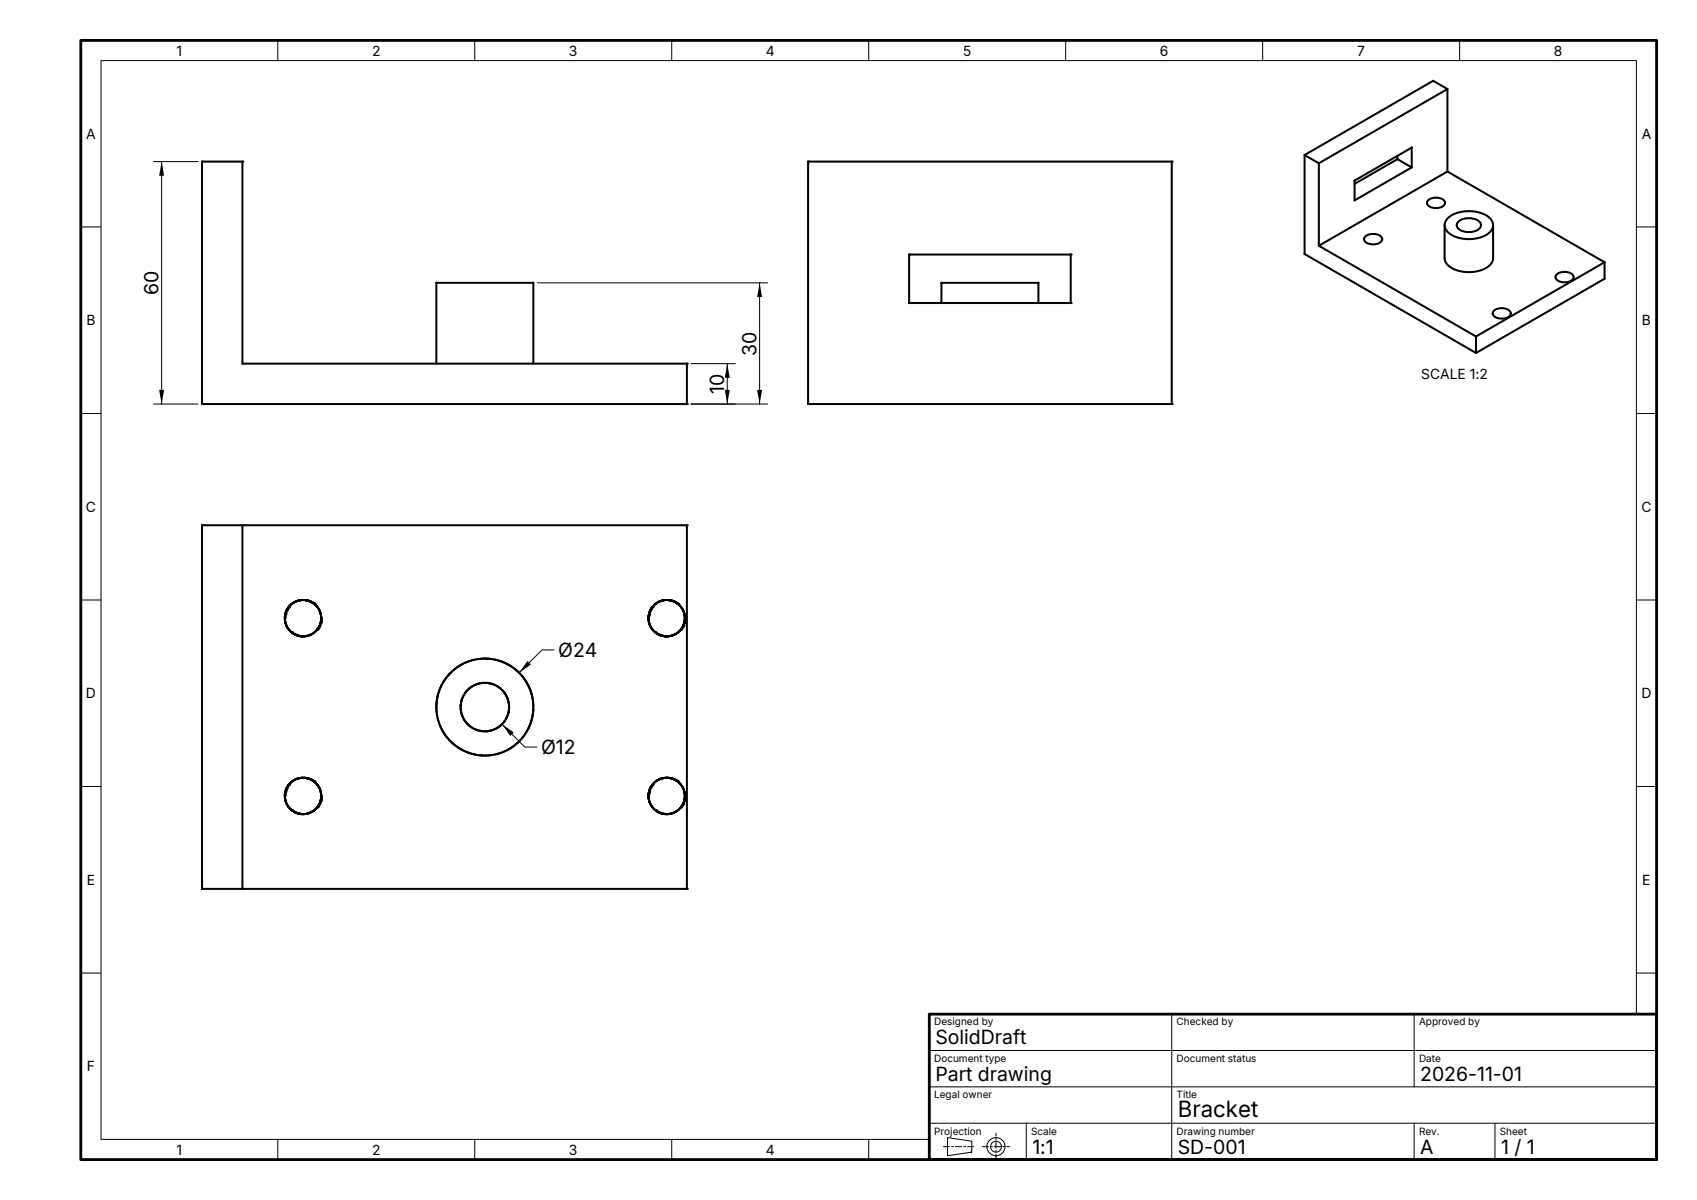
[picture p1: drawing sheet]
<svg xmlns="http://www.w3.org/2000/svg" width="420mm" height="297mm" viewBox="0 0 420 297" stroke-linecap="round" stroke-linejoin="round" font-family="sans-serif">
<defs><g id="words">
<text font-size="5.5" x="291.5" y="276.5">Bracket</text>
<g font-size="4.8">
<text x="39.2" y="73" transform="rotate(-90 39.2 73)">60</text>
<text x="187.2" y="88" transform="rotate(-90 187.2 88)">30</text>
<text x="179.2" y="97.5" transform="rotate(-90 179.2 97.5)">10</text>
<text x="138.1" y="162.6">Ø24</text>
<text x="133.9" y="186.6">Ø12</text>
<text x="231.5" y="258.5">SolidDraft</text>
<text x="231.5" y="267.5">Part drawing</text>
<text x="351.5" y="267.5">2026-11-01</text>
<text x="255.5" y="285.5">1:1</text>
<text x="291.5" y="285.5">SD-001</text>
<text x="351.5" y="285.5">A</text>
<text x="371.5" y="285.5">1 / 1</text>
</g>
<g font-size="3.4">
<text x="43.7" y="13.8">1</text>
<text x="92.1" y="13.8">2</text>
<text x="140.8" y="13.8">3</text>
<text x="189.5" y="13.8">4</text>
<text x="238.4" y="13.8">5</text>
<text x="287.1" y="13.8">6</text>
<text x="335.9" y="13.8">7</text>
<text x="384.6" y="13.8">8</text>
<text x="21.3" y="34.3">A</text>
<text x="406.3" y="34.3">A</text>
<text x="21.4" y="80.5">B</text>
<text x="406.4" y="80.5">B</text>
<text x="351.7" y="93.9">SCALE 1:2</text>
<text x="21.2" y="126.7">C</text>
<text x="406.2" y="126.7">C</text>
<text x="21.3" y="172.8">D</text>
<text x="406.3" y="172.8">D</text>
<text x="21.5" y="219">E</text>
<text x="406.5" y="219">E</text>
<text x="21.5" y="265.2">F</text>
<text x="43.7" y="285.8">1</text>
<text x="92.1" y="285.8">2</text>
<text x="140.8" y="285.8">3</text>
<text x="189.5" y="285.8">4</text>
</g>
<g font-size="2.5">
<text x="231.2" y="253.8">Designed by</text>
<text x="291.2" y="253.8">Checked by</text>
<text x="351.2" y="253.8">Approved by</text>
<text x="231.2" y="262.8">Document type</text>
<text x="291.2" y="262.8">Document status</text>
<text x="351.2" y="262.8">Date</text>
<text x="231.2" y="271.8">Legal owner</text>
<text x="291.2" y="271.8">Title</text>
<text x="231.2" y="280.8">Projection</text>
<text x="255.2" y="280.8">Scale</text>
<text x="291.2" y="280.8">Drawing number</text>
<text x="351.2" y="280.8">Rev.</text>
<text x="371.2" y="280.8">Sheet</text>
</g>
</g></defs>
<path d="M20 10h390v277h-390zM230 251h180v36h-180z" fill="none" stroke="#000" stroke-width=".7"/>
<g fill="none" stroke="#000" stroke-width=".25">
<path d="M68.8 10v5M117.5 10v5M166.3 10v5M215 10v5M263.8 10v5M312.5 10v5M361.3 10v5M38 40h11M40 40v60M20 56.2h5M405 56.2h5M133 70h57"/>
<path d="M188 70v30M38 100h11M171 100h19M171 90h11M180 90v10M20 102.3h5M405 102.3h5M20 148.5h5M405 148.5h5M124.2 179.2l5.7 5.7h3M137.1 160.9h-3l-5.6 5.6M20 194.7h5"/>
<path d="M405 194.7h5M20 240.8h5M290 251v36M350 251v18M405 251v-236h-380v267h205M405 240.8h5M230 278h180M230 269h180M230 260h180M254 278v9M350 278v9M370 278v9"/>
<path d="M68.8 282v5M117.5 282v5M166.3 282v5M215 282v5M234.5 281.6l6 .9v2.7l-6 .9z"/>
<circle cx="246.5" cy="283.8" r="1.35"/>
<circle cx="246.5" cy="283.8" r="2.25"/>
</g>
<path d="M233.5 283.8h8M243.1 283.8h6.8M246.5 287.2v-6.8" fill="none" stroke="#000" stroke-width=".25" stroke-dasharray="1.5 .5 .5 .5"/>
<g fill="#000">
<path d="M40 40l.6 3.5h-1.2zM188 70l.6 3.5h-1.2zM39.4 96.5h1.2l-.6 3.5zM179.4 96.5h1.2l-.6 3.5zM180 90l.6 3.5h-1.2zM187.4 96.5h1.2l-.6 3.5zM124.2 179.2l3 2.1-.9 .9zM130.5 163.6l.9 .9-2.9 2z"/>
<circle cx="50" cy="40" r=".25"/>
<circle cx="60" cy="40" r=".25"/>
<circle cx="200" cy="40" r=".25"/>
<circle cx="290" cy="40" r=".25"/>
<circle cx="225" cy="63" r=".25"/>
<circle cx="225" cy="75" r=".25"/>
<circle cx="265" cy="75" r=".25"/>
<circle cx="265" cy="63" r=".25"/>
<circle cx="50" cy="100" r=".25"/>
<circle cx="60" cy="90" r=".25"/>
<circle cx="170" cy="90" r=".25"/>
<circle cx="170" cy="100" r=".25"/>
<circle cx="200" cy="100" r=".25"/>
<circle cx="290" cy="100" r=".25"/>
<circle cx="50" cy="130" r=".25"/>
<circle cx="60" cy="130" r=".25"/>
<circle cx="170" cy="130" r=".25"/>
<circle cx="70.5" cy="152.9" r=".25"/>
<circle cx="70.5" cy="152.4" r=".25"/>
<circle cx="70.6" cy="152.2" r=".25"/>
<circle cx="70.6" cy="152" r=".25"/>
<circle cx="70.7" cy="151.8" r=".25"/>
<circle cx="70.7" cy="151.7" r=".25"/>
<circle cx="70.9" cy="151.2" r=".25"/>
<circle cx="71" cy="151" r=".25"/>
<circle cx="71" cy="150.9" r=".25"/>
<circle cx="71.2" cy="150.6" r=".25"/>
<circle cx="71.3" cy="150.4" r=".25"/>
<circle cx="71.4" cy="150.3" r=".25"/>
<circle cx="71.5" cy="150.2" r=".25"/>
<circle cx="72.2" cy="156.5" r=".25"/>
<circle cx="72.3" cy="156.6" r=".25"/>
<circle cx="72.4" cy="156.7" r=".25"/>
<circle cx="72.9" cy="157" r=".25"/>
<circle cx="73" cy="157" r=".25"/>
<circle cx="73.2" cy="157.1" r=".25"/>
<circle cx="73.7" cy="157.3" r=".25"/>
<circle cx="73.8" cy="157.3" r=".25"/>
<circle cx="74" cy="157.4" r=".25"/>
<circle cx="74.2" cy="157.4" r=".25"/>
<circle cx="74.4" cy="157.5" r=".25"/>
<circle cx="75.6" cy="148.5" r=".25"/>
<circle cx="75.8" cy="148.6" r=".25"/>
<circle cx="76" cy="148.6" r=".25"/>
<circle cx="76.2" cy="148.7" r=".25"/>
<circle cx="76.3" cy="148.7" r=".25"/>
<circle cx="76.8" cy="148.9" r=".25"/>
<circle cx="77" cy="149" r=".25"/>
<circle cx="77.1" cy="149" r=".25"/>
<circle cx="77.6" cy="149.3" r=".25"/>
<circle cx="77.7" cy="149.4" r=".25"/>
<circle cx="77.8" cy="149.5" r=".25"/>
<circle cx="78.5" cy="155.8" r=".25"/>
<circle cx="78.6" cy="155.7" r=".25"/>
<circle cx="78.7" cy="155.6" r=".25"/>
<circle cx="78.8" cy="155.4" r=".25"/>
<circle cx="79" cy="155.1" r=".25"/>
<circle cx="79" cy="155" r=".25"/>
<circle cx="79.1" cy="154.8" r=".25"/>
<circle cx="79.3" cy="154.3" r=".25"/>
<circle cx="79.3" cy="154.2" r=".25"/>
<circle cx="79.4" cy="154" r=".25"/>
<circle cx="79.4" cy="153.8" r=".25"/>
<circle cx="79.5" cy="153.6" r=".25"/>
<circle cx="79.5" cy="153.1" r=".25"/>
<circle cx="160.5" cy="152.4" r=".25"/>
<circle cx="160.6" cy="152.2" r=".25"/>
<circle cx="160.6" cy="152" r=".25"/>
<circle cx="160.7" cy="151.8" r=".25"/>
<circle cx="160.7" cy="151.7" r=".25"/>
<circle cx="160.9" cy="151.2" r=".25"/>
<circle cx="161" cy="151" r=".25"/>
<circle cx="161" cy="150.9" r=".25"/>
<circle cx="161.3" cy="150.4" r=".25"/>
<circle cx="161.4" cy="150.3" r=".25"/>
<circle cx="161.5" cy="150.2" r=".25"/>
<circle cx="162.2" cy="156.5" r=".25"/>
<circle cx="162.3" cy="156.6" r=".25"/>
<circle cx="162.4" cy="156.7" r=".25"/>
<circle cx="162.6" cy="156.8" r=".25"/>
<circle cx="162.9" cy="157" r=".25"/>
<circle cx="163" cy="157" r=".25"/>
<circle cx="163.2" cy="157.1" r=".25"/>
<circle cx="163.4" cy="157.2" r=".25"/>
<circle cx="163.7" cy="157.3" r=".25"/>
<circle cx="163.8" cy="157.3" r=".25"/>
<circle cx="164" cy="157.4" r=".25"/>
<circle cx="164.2" cy="157.4" r=".25"/>
<circle cx="164.4" cy="157.5" r=".25"/>
<circle cx="165.6" cy="148.5" r=".25"/>
<circle cx="165.8" cy="148.6" r=".25"/>
<circle cx="166" cy="148.6" r=".25"/>
<circle cx="166.2" cy="148.7" r=".25"/>
<circle cx="166.3" cy="148.7" r=".25"/>
<circle cx="166.8" cy="148.9" r=".25"/>
<circle cx="167" cy="149" r=".25"/>
<circle cx="167.1" cy="149" r=".25"/>
<circle cx="167.6" cy="149.3" r=".25"/>
<circle cx="167.7" cy="149.4" r=".25"/>
<circle cx="167.8" cy="149.5" r=".25"/>
<circle cx="168.5" cy="155.8" r=".25"/>
<circle cx="168.6" cy="155.7" r=".25"/>
<circle cx="168.7" cy="155.6" r=".25"/>
<circle cx="169" cy="155.1" r=".25"/>
<circle cx="169" cy="155" r=".25"/>
<circle cx="169.1" cy="154.8" r=".25"/>
<circle cx="169.3" cy="154.3" r=".25"/>
<circle cx="169.3" cy="154.2" r=".25"/>
<circle cx="169.4" cy="154" r=".25"/>
<circle cx="169.4" cy="153.8" r=".25"/>
<circle cx="169.5" cy="153.6" r=".25"/>
<circle cx="70.5" cy="196.9" r=".25"/>
<circle cx="70.5" cy="196.4" r=".25"/>
<circle cx="70.6" cy="196.2" r=".25"/>
<circle cx="70.6" cy="196" r=".25"/>
<circle cx="70.7" cy="195.8" r=".25"/>
<circle cx="70.7" cy="195.7" r=".25"/>
<circle cx="70.8" cy="195.4" r=".25"/>
<circle cx="70.9" cy="195.2" r=".25"/>
<circle cx="71" cy="195" r=".25"/>
<circle cx="71" cy="194.9" r=".25"/>
<circle cx="71.3" cy="194.4" r=".25"/>
<circle cx="71.4" cy="194.3" r=".25"/>
<circle cx="71.5" cy="194.2" r=".25"/>
<circle cx="75.1" cy="192.5" r=".25"/>
<circle cx="75.6" cy="192.5" r=".25"/>
<circle cx="75.8" cy="192.6" r=".25"/>
<circle cx="76" cy="192.6" r=".25"/>
<circle cx="76.2" cy="192.7" r=".25"/>
<circle cx="76.3" cy="192.7" r=".25"/>
<circle cx="76.6" cy="192.8" r=".25"/>
<circle cx="76.8" cy="192.9" r=".25"/>
<circle cx="77" cy="193" r=".25"/>
<circle cx="77.1" cy="193" r=".25"/>
<circle cx="77.6" cy="193.3" r=".25"/>
<circle cx="77.7" cy="193.4" r=".25"/>
<circle cx="77.8" cy="193.5" r=".25"/>
<circle cx="78.5" cy="199.8" r=".25"/>
<circle cx="78.6" cy="199.7" r=".25"/>
<circle cx="78.7" cy="199.6" r=".25"/>
<circle cx="79" cy="199.1" r=".25"/>
<circle cx="79" cy="199" r=".25"/>
<circle cx="79.1" cy="198.8" r=".25"/>
<circle cx="79.2" cy="198.6" r=".25"/>
<circle cx="79.3" cy="198.3" r=".25"/>
<circle cx="79.3" cy="198.2" r=".25"/>
<circle cx="79.4" cy="198" r=".25"/>
<circle cx="79.4" cy="197.8" r=".25"/>
<circle cx="79.5" cy="197.6" r=".25"/>
<circle cx="79.5" cy="197.1" r=".25"/>
<circle cx="160.5" cy="196.4" r=".25"/>
<circle cx="160.6" cy="196.2" r=".25"/>
<circle cx="160.6" cy="196" r=".25"/>
<circle cx="160.7" cy="195.8" r=".25"/>
<circle cx="160.7" cy="195.7" r=".25"/>
<circle cx="160.9" cy="195.2" r=".25"/>
<circle cx="161" cy="195" r=".25"/>
<circle cx="161" cy="194.9" r=".25"/>
<circle cx="161.3" cy="194.4" r=".25"/>
<circle cx="161.4" cy="194.3" r=".25"/>
<circle cx="161.5" cy="194.2" r=".25"/>
<circle cx="165.1" cy="192.5" r=".25"/>
<circle cx="165.6" cy="192.5" r=".25"/>
<circle cx="165.8" cy="192.6" r=".25"/>
<circle cx="166" cy="192.6" r=".25"/>
<circle cx="166.2" cy="192.7" r=".25"/>
<circle cx="166.3" cy="192.7" r=".25"/>
<circle cx="166.8" cy="192.9" r=".25"/>
<circle cx="167" cy="193" r=".25"/>
<circle cx="167.1" cy="193" r=".25"/>
<circle cx="167.4" cy="193.2" r=".25"/>
<circle cx="167.6" cy="193.3" r=".25"/>
<circle cx="167.7" cy="193.4" r=".25"/>
<circle cx="167.8" cy="193.5" r=".25"/>
<circle cx="168.5" cy="199.8" r=".25"/>
<circle cx="168.6" cy="199.7" r=".25"/>
<circle cx="168.7" cy="199.6" r=".25"/>
<circle cx="169" cy="199.1" r=".25"/>
<circle cx="169" cy="199" r=".25"/>
<circle cx="169.1" cy="198.8" r=".25"/>
<circle cx="169.3" cy="198.3" r=".25"/>
<circle cx="169.3" cy="198.2" r=".25"/>
<circle cx="169.4" cy="198" r=".25"/>
<circle cx="169.4" cy="197.8" r=".25"/>
<circle cx="169.5" cy="197.6" r=".25"/>
<circle cx="72.2" cy="200.5" r=".25"/>
<circle cx="72.3" cy="200.6" r=".25"/>
<circle cx="72.4" cy="200.7" r=".25"/>
<circle cx="72.9" cy="201" r=".25"/>
<circle cx="73" cy="201" r=".25"/>
<circle cx="73.2" cy="201.1" r=".25"/>
<circle cx="73.4" cy="201.2" r=".25"/>
<circle cx="73.7" cy="201.3" r=".25"/>
<circle cx="73.8" cy="201.3" r=".25"/>
<circle cx="74" cy="201.4" r=".25"/>
<circle cx="74.2" cy="201.4" r=".25"/>
<circle cx="74.4" cy="201.5" r=".25"/>
<circle cx="74.9" cy="201.5" r=".25"/>
<circle cx="162.2" cy="200.5" r=".25"/>
<circle cx="162.3" cy="200.6" r=".25"/>
<circle cx="162.4" cy="200.7" r=".25"/>
<circle cx="162.6" cy="200.8" r=".25"/>
<circle cx="162.9" cy="201" r=".25"/>
<circle cx="163" cy="201" r=".25"/>
<circle cx="163.2" cy="201.1" r=".25"/>
<circle cx="163.7" cy="201.3" r=".25"/>
<circle cx="163.8" cy="201.3" r=".25"/>
<circle cx="164" cy="201.4" r=".25"/>
<circle cx="164.2" cy="201.4" r=".25"/>
<circle cx="164.4" cy="201.5" r=".25"/>
<circle cx="164.9" cy="201.5" r=".25"/>
<circle cx="50" cy="220" r=".25"/>
<circle cx="60" cy="220" r=".25"/>
<circle cx="170" cy="220" r=".25"/>
</g>
<g fill="none" stroke="#000" stroke-width=".5">
<path d="M354.7 20h.1M354.7 20l3.5 2M354.7 20l-31.8 18.4M50 40h10v50h110v10h-120zM200 40h90v60h-90zM322.9 38.4v24.5M322.9 38.4l3.5 2M345.9 39.4l3.5 2M345.9 38.6v.8M345.9 39.4l-10.6 6.1M349.4 36.5h.1M349.4 36.5l-14.1 8.2"/>
<path d="M349.4 36.5v4.9M358.2 22v20.5M358.2 22l-31.8 18.4M326.4 40.4v20.4M335.2 49.6h.1M335.2 44.7h.1M335.3 44.7v4.9M337.6 59.2h.1M337.9 58.6a3.1 3.1 0 0 1 4.1 .3 1.41 1.41 0 0 1-1.6 1.5l-.6 .1a1.98 1.98 0 0 1-2.2-1.3zM342.1 59.2h.1M349.4 41.4l-14.1 8.2M353.2 50.2h.1"/>
<path d="M353.4 49.6a3.1 3.1 0 0 1 4.2 .3 1.41 1.41 0 0 1-1.6 1.6h-.6a1.98 1.98 0 0 1-2.2-1.3zM357.5 55.7v8.2M357.7 50.2h.1M358.2 42.5l38.9 22.4M358.2 42.5l-31.8 18.3M358.6 53.8a8.9 8.9 0 0 1 9.9 0 2.5 2.5 0 0 1 1 2.4 2.5 2.5 0 0 1-1.7 2 9.1 9.1 0 0 1-9.2-.5 2.36 2.36 0 0 1 0-3.9zM360.5 55.7h.1M360.9 54.9a4.1 4.1 0 0 1 5.5 .4 1.81 1.81 0 0 1-1.9 2.1h-1.3a2.53 2.53 0 0 1-2.7-1.7zM366.5 55.7h.1M369.5 55.7v8.2M132 70h.1M132 70h-24v20"/>
<path d="M132 70v20M225 63h40v12h-40zM233 75v-5h24v5M322.9 62.9l42.4 24.5M322.9 62.9h.1M326.4 60.8l38.9 22.5M357.5 63.9l.5 1.3 1.3 1.1 1.9 .8 2.3 .3 2.3-.3 2-.8 1.3-1.1 .4-1.3M369.4 77.6h.1M369.7 76.9a3.1 3.1 0 0 1 4.1 .3 1.41 1.41 0 0 1-1.6 1.6l-.5 .1a1.98 1.98 0 0 1-2.3-1.3zM373.9 77.6h.1M385 68.6h.1M385.3 67.9a3.1 3.1 0 0 1 4.1 .4 1.41 1.41 0 0 1-1.6 1.5l-.6 .1a1.98 1.98 0 0 1-2.2-1.3z"/>
<path d="M389.5 68.6h.1M397.1 69h.1M397.1 69l-31.8 18.4M397.1 64.9l-31.8 18.4M397.1 64.9v4.1M365.3 83.3v4.1M50 130h120v90h-120zM60 130v90M70.5 153.1h.1M70.5 152.9h.1M70.5 152.8h.1M70.5 153.2h.1"/>
<path d="M70.5 153.3h.1M70.5 152.7h.1M70.5 152.6h.1M70.5 153.4h.1M70.5 152.5h.1M70.5 153.5h.1M70.5 153.6h.1M70.5 152.4h.1M70.5 152.3h.1M70.6 153.7h.1M70.6 152.3h.1M70.6 153.8h.1"/>
<path d="M70.6 152.2h.1M70.6 152.1h.1M70.6 153.9h.1M70.6 152h.1M70.6 154h.1M70.6 154.1h.1M70.6 151.9h.1M70.7 154.2h.1M70.7 151.8h.1M70.7 154.3h.1M70.7 151.7h.1M70.7 151.6h.1"/>
<path d="M70.7 154.4h.1M70.7 151.5v.1M70.7 154.5h.1M70.8 154.5h.1M70.8 151.5h.1M70.8 154.6h.1M70.8 151.4h.1M70.8 154.7h.1M70.8 151.3h.1M70.9 154.7h.1M70.9 151.2h.1M70.9 154.8h.1"/>
<path d="M70.9 151.1h.1M70.9 154.9h.1M71 155h.1M71 151h.1M71 150.9h.1M71 155.1h.1M71 155.2h.1M71.1 150.8h.1M71.1 155.2h.1M71.1 150.7v.1M71.1 155.3h.1M71.1 150.7h.1"/>
<path d="M71.2 155.3h.1M71.2 150.6l-.1 .1M71.2 150.6h.1M71.2 155.4h.1M71.2 150.5h.1M71.2 150.5v.1M71.2 155.5h.1M71.3 155.5h.1M71.3 150.5h.1M71.3 155.6h.1M71.3 150.4h.1M71.4 150.4h.1"/>
<path d="M71.4 155.7h.1M71.4 150.3h.1M71.5 150.2h.1M71.5 155.8h.1M71.5 150.1v.1M71.5 155.9h.1M71.5 150.1h.1M71.6 150.1h.1M71.6 155.9h.1M71.6 156h.1M71.7 150h.1M71.7 156h.1"/>
<path d="M71.7 156.1h.1M71.7 149.9h.1M71.8 149.9h.1M71.8 156.1h.1M71.8 156.2h.1M71.9 149.8h.1M71.9 156.2h.1M71.9 149.7h.1M71.9 156.3h.1M72 149.7h.1M72 156.3v.1M72 149.6h.1"/>
<path d="M72 156.4h.1M72.1 156.4h.1M72.1 149.6h.1M72.1 156.5h.1M72.1 149.5h.1M72.2 149.5h.1M72.2 156.5h.1M72.3 149.4h.1M72.3 156.6h.1M72.4 156.6h.1M72.4 156.7h.1M72.4 149.3h.1"/>
<path d="M72.5 156.7h.1M72.5 156.8h.1M72.5 149.2h.1M72.6 149.2h.1M72.6 156.8h.1M72.6 156.8l.1 .1M72.7 149.2h.1M72.7 156.9h.1M72.7 149.1h.1M72.8 149.1h.1M72.8 156.9h.1M72.8 149h.1"/>
<path d="M72.9 149h.1M72.9 157h.1M73 157h.1M73 149h.1M73.1 157.1h.1M73.1 148.9h.1M73.2 148.9h.1M73.2 157.1h.1M73.3 148.9h.1M73.3 157.2h.1M73.3 148.8h.1M73.4 157.2h.1"/>
<path d="M73.4 148.8h.1M73.5 157.2h.1M73.5 148.8h.1M73.5 157.3h.1M73.6 148.7h.1M73.6 157.3h.1M73.7 148.7h.1M73.7 157.3h.1M73.8 148.7h.1M73.8 157.3h.1M73.9 157.4h.1M73.9 148.6h.1"/>
<path d="M74 148.6h.1M74 157.4h.1M74.1 157.4h.1M74.1 148.6h.1M74.2 148.6h.1M74.2 157.4h.1M74.3 157.4h.1M74.3 148.6h.1M74.3 157.5h.1M74.4 157.5h.1M74.4 148.5h.1M74.5 148.5h.1"/>
<path d="M74.5 157.5h.1M74.6 148.5h.1M74.6 157.5h.1M74.7 148.5h.1M74.7 157.5h.1M74.8 157.5h.1M74.8 148.5h.1M74.9 148.5h.1M74.9 157.5h.1M75 148.5h.1M75 148.5h-.1M75 157.5h.1"/>
<path d="M75.1 157.5h-.1M75.1 148.5h.1M75.1 157.5h.1M75.2 148.5h.1M75.2 157.5h.1M75.3 157.5h.1M75.3 148.5h.1M75.4 148.5h.1M75.4 157.5h.1M75.5 148.5h.1M75.5 157.5h.1M75.6 157.5h.1"/>
<path d="M75.6 148.5h.1M75.7 148.5h.1M75.7 157.4h.1M75.7 148.6h.1M75.8 157.4h.1M75.8 148.6h.1M75.9 148.6h.1M75.9 157.4h.1M76 157.4h.1M76 148.6h.1M76.1 148.6h.1M76.1 157.4h.1"/>
<path d="M76.2 157.3h.1M76.2 148.7h.1M76.3 157.3h.1M76.3 148.7h.1M76.4 148.7h.1M76.4 157.3h.1M76.5 157.3h.1M76.5 148.8h.1M76.5 157.2h.1M76.6 157.2h.1M76.6 148.8h.1M76.7 157.2h.1"/>
<path d="M76.7 148.8h.1M76.7 157.1h.1M76.8 148.9h.1M76.8 157.1h.1M76.9 148.9h.1M76.9 157.1h.1M77 157h.1M77 149h.1M77.1 157h.1M77.1 149h.1M77.2 157h.1M77.2 149.1h.1"/>
<path d="M77.2 156.9h.1M77.3 156.9h.1M77.3 149.1h.1M77.3 156.8h.1M77.3 149.2h.1M77.4 149.2h.1M77.4 156.8h.1M77.5 149.2h.1M77.5 156.8h.1M77.5 149.3h.1M77.5 156.7h.1M77.6 156.7h.1"/>
<path d="M77.6 149.3h.1M77.7 156.6h.1M77.7 149.4h.1M77.8 149.5h.1M77.8 156.5h.1M77.9 156.5h.1M77.9 149.5h.1M77.9 149.6h.1M77.9 156.4h.1M78 156.4h.1M78 156.3h.1M78 149.7h.1"/>
<path d="M78.1 156.3h.1M78.1 149.7h.1M78.1 149.8h.1M78.1 156.2h.1M78.2 149.8h.1M78.2 156.2h.1M78.2 149.9h.1M78.2 156.1h.1M78.3 149.9h.1M78.3 156.1h.1M78.3 156v.1M78.3 150h.1"/>
<path d="M78.4 156h-.1M78.4 150h.1M78.4 156h.1M78.4 155.9h.1M78.4 150.1h.1M78.5 155.9h.1M78.5 150.1h.1M78.5 150.2h.1M78.5 155.8v.1M78.5 155.8h.1M78.6 150.3h.1M78.6 155.7h.1"/>
<path d="M78.6 155.6h.1M78.7 150.4h.1M78.7 155.6h.1M78.7 155.5h.1M78.7 150.5h.1M78.8 150.5h.1M78.8 155.5h.1M78.8 150.6h.1M78.8 155.4h.1M78.8 155.4v.1M78.8 155.3v.1M78.8 150.7h.1"/>
<path d="M78.9 155.3h.1M78.9 150.7h.1M78.9 155.2v.1M78.9 155.2h.1M78.9 150.8h.1M79 150.8h.1M79 150.9h.1M79 155.1h.1M79 155h.1M79 151h.1M79.1 154.9h.1M79.1 151.1h.1"/>
<path d="M79.1 154.8h.1M79.1 151.2h.1M79.1 151.3h.1M79.2 154.7h.1M79.2 151.3h.1M79.2 154.6h.1M79.2 151.4h.1M79.2 154.5h.1M79.2 151.5h.1M79.3 151.5h.1M79.3 154.4v.1M79.3 154.4h.1"/>
<path d="M79.3 151.6h.1M79.3 151.7h.1M79.3 154.3h.1M79.3 151.8h.1M79.3 154.2h.1M79.4 154.1h.1M79.4 151.9h.1M79.4 152h.1M79.4 154h.1M79.4 152.1h.1M79.4 153.9h.1M79.4 152.2h.1"/>
<path d="M79.4 153.7h.1M79.4 152.3h.1M79.5 153.7h.1M79.5 152.4h.1M79.5 153.6h.1M79.5 153.5h.1M79.5 152.5h.1M79.5 152.6h.1M79.5 153.4h.1M79.5 152.7h.1M79.5 153.3h.1M79.5 153.2h.1"/>
<path d="M79.5 152.8h.1M79.5 153.1h.1M79.5 152.9h.1M160.5 153h.1M160.5 152.9h.1M160.5 153.1h.1M160.5 152.8h.1M160.5 153.2h.1M160.5 152.7h.1M160.5 153.3h.1M160.5 152.6h.1M160.5 153.4h.1"/>
<path d="M160.5 152.5h.1M160.5 153.5h.1M160.5 153.6h.1M160.5 152.4h.1M160.5 152.3h.1M160.6 153.7h.1M160.6 152.3h.1M160.6 153.8h.1M160.6 152.2h.1M160.6 152.1h.1M160.6 153.9h.1M160.6 152h.1"/>
<path d="M160.6 154h.1M160.6 151.9h.1M160.6 154.1h.1M160.7 154.2h.1M160.7 151.8h.1M160.7 154.3h.1M160.7 151.7h.1M160.7 151.6h.1M160.7 154.4h.1M160.7 151.5v.1M160.8 154.5h.1M160.8 151.5h.1"/>
<path d="M160.8 154.6h.1M160.8 151.4h.1M160.8 154.7h.1M160.8 151.3h.1M160.9 154.7h.1M160.9 151.2h.1M160.9 154.8h.1M160.9 154.9h.1M160.9 151.1h.1M161 155h.1M161 151h.1M161 150.9h.1"/>
<path d="M161 155.1h.1M161 155.2h.1M161.1 150.8h.1M161.1 155.2h.1M161.1 150.7v.1M161.1 155.3h.1M161.1 150.7h.1M161.2 155.3h.1M161.2 150.7h.1M161.2 150.6h.1M161.2 155.4h.1M161.2 150.5h.1"/>
<path d="M161.3 150.5h.1M161.3 155.5h.1M161.3 155.6h.1M161.3 150.4h.1M161.4 155.7h.1M161.4 150.3h.1M161.5 150.2h.1M161.5 155.8h.1M161.5 150.1v.1M161.5 155.9h.1M161.5 150.1h.1M161.6 155.9h.1"/>
<path d="M161.6 150.1h.1M161.6 150v.1M161.6 156h.1M161.7 150h-.1M161.7 156h.1M161.7 149.9v.1M161.7 156.1h.1M161.7 149.9h.1M161.8 149.9h.1M161.8 156.1h.1M161.8 149.8h.1M161.9 149.8h.1"/>
<path d="M161.9 156.2h.1M161.9 149.7h.1M161.9 156.3h.1M162 149.7h.1M162 156.3v.1M162 149.6h.1M162 156.4h.1M162.1 156.4h.1M162.1 149.6h.1M162.1 156.5h.1M162.1 149.5h.1M162.2 149.5h.1"/>
<path d="M162.2 156.5h.1M162.3 149.4h.1M162.3 156.6h.1M162.4 156.7h.1M162.4 149.3h.1M162.5 156.7h.1M162.5 149.3h.1M162.5 156.8h.1M162.6 149.2h.1M162.6 156.8h.1M162.6 156.8l.1 .1M162.7 149.2h.1"/>
<path d="M162.7 156.9h.1M162.7 149.1h.1M162.8 156.9h.1M162.8 149.1h.1M162.8 149h.1M162.9 149h.1M162.9 157h.1M163 157h.1M163 149h.1M163.1 157.1h.1M163.1 148.9h.1M163.2 157.1h.1"/>
<path d="M163.2 148.9h.1M163.3 148.9h.1M163.3 157.2h.1M163.3 148.8h.1M163.4 157.2h.1M163.4 148.8h.1M163.5 157.2h.1M163.5 148.8h.1M163.5 148.7h.1M163.5 157.3h.1M163.6 157.3h.1M163.6 148.7h.1"/>
<path d="M163.7 148.7h.1M163.7 157.3h.1M163.8 157.3h.1M163.8 148.7h.1M163.9 157.4h.1M163.9 148.6h.1M164 157.4h.1M164 148.6h.1M164.1 157.4h.1M164.1 148.6h.1M164.2 148.6h.1M164.2 157.4h.1"/>
<path d="M164.3 148.6h.1M164.3 157.4h.1M164.3 157.5h.1M164.4 148.5h.1M164.4 157.5h.1M164.5 157.5h.1M164.5 148.5h.1M164.6 148.5h.1M164.6 157.5h.1M164.7 148.5h.1M164.7 157.5h.1M164.8 157.5h.1"/>
<path d="M164.8 148.5h.1M164.9 157.5h.1M164.9 148.5h.1M165 148.5h.1M165 157.5h.1M165.1 148.5h.1M165.1 157.5h.1M165.2 148.5h.1M165.2 157.5h.1M165.3 157.5h.1M165.3 148.5h.1M165.4 148.5h.1"/>
<path d="M165.4 157.5h.1M165.5 157.5h.1M165.5 148.5h.1M165.6 157.5h.1M165.6 148.5h.1M165.7 157.4h.1M165.7 148.6h.1M165.8 157.4h.1M165.9 148.6h.1M165.9 157.4h.1M166 148.6h.1M166 157.4h.1"/>
<path d="M166.1 148.6h.1M166.1 157.4h.1M166.2 157.3h.1M166.2 148.7h.1M166.3 157.3h.1M166.3 148.7h.1M166.4 157.3h.1M166.4 148.7h.1M166.5 157.3h.1M166.5 148.8h.1M166.6 157.2h.1M166.6 148.8h.1"/>
<path d="M166.7 157.2h.1M166.7 148.8h.1M166.7 157.1h.1M166.8 148.9h.1M166.8 157.1h.1M166.9 148.9h.1M166.9 157.1h.1M167 157h.1M167 149h.1M167.1 157h.1M167.1 149h.1M167.2 157h.1"/>
<path d="M167.2 149.1h.1M167.2 156.9h.1M167.3 149.1h.1M167.3 156.8h.1M167.3 149.2h.1M167.4 156.8h.1M167.4 149.2h.1M167.5 149.2h.1M167.5 156.8h.1M167.5 156.7h.1M167.5 149.3h.1M167.6 156.7h.1"/>
<path d="M167.6 149.3h.1M167.7 156.6h.1M167.7 149.4h.1M167.8 149.5h.1M167.8 156.5h.1M167.9 156.5h.1M167.9 149.5h.1M167.9 149.6h.1M167.9 156.4h.1M168 156.4h.1M168 149.6v.1M168 149.7h.1"/>
<path d="M168.1 156.3h.1M168.1 149.7h.1M168.1 149.8h.1M168.1 156.2h.1M168.2 149.8h.1M168.2 156.2h.1M168.2 149.9h.1M168.2 156.1h.1M168.3 149.9h.1M168.3 156.1h.1M168.3 156v.1M168.3 150h.1"/>
<path d="M168.4 156h-.1M168.4 150h.1M168.4 155.9h.1M168.4 150.1h.1M168.4 155.9v.1M168.5 155.9h.1M168.5 150.1h.1M168.5 150.2h.1M168.5 155.8v.1M168.5 155.8h.1M168.6 150.3h.1M168.6 155.7h.1"/>
<path d="M168.7 155.6h.1M168.7 150.4h.1M168.7 155.5h.1M168.7 150.5h.1M168.8 155.5h.1M168.8 150.5h.1M168.8 155.4h.1M168.8 150.6h.1M168.8 150.7h.1M168.9 155.3h.1M168.9 150.7h.1M168.9 155.3h-.1"/>
<path d="M168.9 150.8h.1M168.9 155.2v.1M168.9 155.2h.1M169 150.8h.1M169 150.9h.1M169 155.1h.1M169 155h.1M169 151h.1M169.1 154.9h.1M169.1 151.1h.1M169.1 151.2h.1M169.1 154.8h.1"/>
<path d="M169.1 151.3h.1M169.2 154.7h.1M169.2 151.3h.1M169.2 154.6h.1M169.2 151.4h.1M169.2 154.5h.1M169.2 151.5h.1M169.3 151.5h.1M169.3 154.5h.1M169.3 154.4h.1M169.3 151.6h.1M169.3 151.7h.1"/>
<path d="M169.3 154.3h.1M169.3 154.2h.1M169.3 151.8h.1M169.4 154.1h.1M169.4 151.9h.1M169.4 152h.1M169.4 154h.1M169.4 152.1h.1M169.4 153.9h.1M169.4 152.2h.1M169.4 153.7h.1M169.4 152.3h.1"/>
<path d="M169.5 153.7h.1M169.5 152.4h.1M169.5 153.6h.1M169.5 153.5h.1M169.5 152.5h.1M169.5 152.6h.1M169.5 153.4h.1M169.5 153.3h.1M169.5 152.7h.1M169.5 153.2h.1M169.5 152.8h.1M169.5 153.1h.1"/>
<path d="M169.5 152.9h.1M169.5 153h.1M108 175.1v.4M108 174.8v.2M108 174.5v.2M108 174.4h.1M108 175.7v.1M108 174v.3M108 176l.1 .2M108.1 173.9l-.1 .1M108.1 176.3v.1M108.1 173.6v.2"/>
<path d="M108.1 173.4v.1M108.2 176.9v.1M108.2 173.1l-.1 .1M108.2 172.9v.1M108.2 172.6h.1M108.3 177.7l.1 .3M108.3 172.2v.3M108.4 172v.1M108.4 171.8v.1M108.5 178.4h.1M108.6 171.3l-.1 .2M108.8 179.3l.1 .2"/>
<path d="M108.8 170.6l-.1 .5M108.9 179.7l.1 .2M109 170.2l-.1 .3M109.1 180h.1M109.1 170l-.1 .1M109.2 169.9h.1M109.3 169.6l-.1 .1M109.3 169.5h.1M109.5 169.2l-.1 .2M110 168.3l-.4 .6M110.5 167.7l-.3 .4M110.6 167.5h.1"/>
<path d="M110.8 167.3l-.1 .1M111.1 167l-.3 .2M111.2 166.8l-.1 .1M111.4 166.6l-.1 .2M111.5 166.5v.1M111.9 166.2l-.3 .2M112 166.1h.1M112.4 165.7l-.1 .1M112.6 165.6l-.1 .1M112.8 165.4l-.1 .1M113 165.2l-.2 .2M113.1 165.2h.1"/>
<path d="M113.4 165l-.1 .1M113.6 164.8l-.2 .2M114 174.9v.1M114 164.6l-.3 .2M114 174.8v.1M114 175.3h.1M114 175.4v.1M114 174.5v.3M114 175.5v.1M114 174.4v.1M114 174.3h.1M114 175.7v.1"/>
<path d="M114.1 176v.1M114.1 174v.1M114.1 176.1v.1M114.1 173.8v.1M114.1 164.5h.1M114.1 173.7h.1M114.1 176.3l.1 .1M114.2 173.6h.1M114.2 176.6h.1M114.2 173.3v.2M114.3 176.8h.1M114.3 176.9v.1"/>
<path d="M114.3 173.1v.1M114.4 177v.1M114.4 177.1v.1M114.4 177.2l.1 .1M114.4 172.8h.1M114.5 177.4h.1M114.5 172.5v.2M114.5 177.5h.1M114.6 164.3l-.4 .2M114.6 177.6v.1M114.7 177.8h.1M114.7 172.1l-.1 .3"/>
<path d="M114.7 177.9h.1M114.8 178v.1M114.9 178.1v.1M115 178.3h.1M115 178.3l.1 .1M115.1 178.4v.1M115.1 171.5v.1M115.1 178.5h.1M115.2 178.6l.1 .1M115.3 164h-.2M115.3 171.2l-.1 .2M115.3 178.8h.1"/>
<path d="M115.4 178.8l.1 .1M115.5 171.1h-.1M115.5 179l.3 .3M115.7 170.8l-.1 .1M115.7 163.8l-.2 .1M115.9 170.7l-.2 .1M116 179.4v.1M116 163.7h.1M116.1 170.5l-.2 .1M116.1 179.5l.1 .1M116.1 170.4h.1M116.2 170.4h.1"/>
<path d="M116.3 163.6h-.1M116.3 170.3h.1M116.3 179.7v.1M116.4 170.2h.1M116.4 179.8l.2 .2M116.5 170.1l-.1 .1M116.6 163.5h.1M116.7 180h.1M116.7 170h-.1M116.8 163.4h.1M116.8 169.9v.1M117 169.8h-.1"/>
<path d="M117.1 169.8h-.1M117.3 169.6l-.1 .1M117.3 163.3l-.3 .1M117.6 169.5l-.1 .1M117.7 169.4v.1M117.9 169.4h.1M118.1 163.1l-.1 .1M118.2 169.3h.1M118.3 169.2v.1M118.4 169.2h.1M118.6 169.2h.1M118.7 163.1h-.1"/>
<path d="M118.8 169.1h-.1M118.9 169.1h.1M119 163l-.2 .1M119.3 163h-.1M119.4 169l-.3 .1M119.5 169h.1M119.7 169h-.1M119.9 163h-.3M120 169h.2M120 163h.2M120.3 169h.1M120.4 163h.2"/>
<path d="M120.5 169l.4 .1M120.7 163h.3M121 163l.1 .1M121 169.1h.1M121.3 169.1h.1M121.3 163.1h.1M121.4 169.2h.1M121.5 163.1h.1M121.5 169.2h.1M121.7 163.1h.1M121.7 169.3h.1M121.8 163.1h.1"/>
<path d="M121.9 169.3h.1M122 169.3l.4 .2M122.4 163.2h.1M122.5 169.5l.1 .1M122.5 163.3h.3M122.9 169.7l.3 .2M122.9 163.4l.4 .1M123.3 170l.3 .2M123.4 180h-.1M123.5 163.5l.2 .1M123.6 179.8l-.1 .1M123.6 179.8h.1"/>
<path d="M123.7 170.2v.1M123.7 179.7h.1M123.8 163.6h.1M123.8 170.4l.1 .1M123.8 179.6h.1M123.9 179.6h.1M123.9 163.7l.6 .2M124 170.5v.1M124.1 179.4l-.2 .1M124.2 170.7l.3 .3M124.3 179.2l-.2 .1M124.4 179.1l-.1 .1"/>
<path d="M124.5 171.1l.1 .1M124.6 178.9h-.1M124.6 163.9l.1 .1M124.6 171.2h.1M124.7 171.3l.1 .1M124.8 178.6l-.1 .2M124.8 171.5h.1M124.9 171.5v.1M124.9 178.4v.1M124.9 171.6l.1 .1M124.9 164.1h.1M125 171.7l.1 .2"/>
<path d="M125.1 164.2h.1M125.2 171.9v.1M125.2 172.1h.1M125.3 172.2h.1M125.3 164.2l.2 .1M125.4 172.3v.1M125.4 177.6l-.1 .3M125.4 172.5h.1M125.5 172.6h.1M125.5 177.3v.2M125.5 172.7l.1 .2M125.6 177.2h.1"/>
<path d="M125.6 172.9l.1 .2M125.6 164.4h.1M125.7 173.2h.1M125.7 176.8v.1M125.8 176.6v.1M125.8 173.4h.1M125.8 164.5l.1 .1M125.8 176.5v.1M125.8 173.6l.1 .1M125.8 176.4h.1M125.9 176.3h.1M125.9 173.8v.1"/>
<path d="M125.9 176.1v.1M125.9 173.9v.1M125.9 175.9v.1M126 174.2v.1M126 175.7h.1M126 174.4v.2M126 175.5v.1M126 174.7h.1M126 175.1v.4M126 175v.1M126 164.6l.3 .2M126.5 164.9h.1"/>
<path d="M126.6 165l.1 .1M126.9 165.2l.4 .3M127.5 165.6h.1M127.6 165.7l.1 .1M127.8 165.8l.1 .1M127.9 166l.1 .1M128.1 166.1v.1M128.2 166.2l.1 .1M128.4 166.5h.1M128.5 166.6l.2 .2M129 167v.1M129.1 167.1v.1"/>
<path d="M129.2 167.3h.1M129.3 167.4l.1 .1M129.4 167.6l.3 .3M129.7 167.9l.1 .1M129.8 168.1h.1M129.9 168.2v.1M130 168.4l.3 .4M130.3 168.9l.3 .5M130.7 169.5l.1 .3M130.8 169.9l.2 .2M131 179.8v.1M131 170.3h.1"/>
<path d="M131.1 170.4l.1 .4M131.1 179.5v.2M131.3 170.9l.1 .3M131.3 179.1h.1M131.3 178.9v.1M131.4 171.3l.1 .1M131.5 178.6l-.1 .2M131.5 171.4v.1M131.5 171.7l.1 .1M131.5 178.3v.2M131.6 178.2h.1M131.6 171.9v.2"/>
<path d="M131.6 178v.1M131.7 177.8l-.1 .1M131.7 172.2v.2M131.7 177.6v.1M131.7 172.5l.1 .3M131.8 177.4l-.1 .1M131.8 177.3v.1M131.8 172.8l.1 .4M131.8 177.1v.1M131.9 176.8l-.1 .2M131.9 176.7v.1M131.9 173.6v.1"/>
<path d="M131.9 176.3v.2M131.9 176.2h.1M131.9 173.8l.1 .1M131.9 176.1h.1M132 174v.1M132 175.9v.1M132 174.2v.1M132 175.7v.2M132 174.4v.5M132 175.4v.3M70.5 197.1h.1M70.5 196.9h.1"/>
<path d="M70.5 196.8h.1M70.5 197.2h.1M70.5 197.3h.1M70.5 196.7h.1M70.5 196.6h.1M70.5 197.4h.1M70.5 196.5h.1M70.5 197.5h.1M70.5 197.6h.1M70.5 196.4h.1M70.5 196.3h.1M70.6 197.7h.1"/>
<path d="M70.6 196.3h.1M70.6 197.8h.1M70.6 196.2h.1M70.6 196.1h.1M70.6 197.9h.1M70.6 196h.1M70.6 198h.1M70.6 195.9h.1M70.6 198.1h.1M70.7 198.2h.1M70.7 195.8h.1M70.7 195.7h.1"/>
<path d="M70.7 198.3h.1M70.7 195.6h.1M70.7 198.4h.1M70.7 195.5v.1M70.7 198.5h.1M70.8 195.5h.1M70.8 198.6h.1M70.8 195.4h.1M70.8 198.7h.1M70.8 195.3h.1M70.9 198.7h.1M70.9 195.2h.1"/>
<path d="M70.9 198.8h.1M70.9 195.1h.1M70.9 198.9h.1M71 199h.1M71 195h.1M71 199.1h.1M71 194.9h.1M71 199.2h.1M71.1 194.8h.1M71.1 199.2h.1M71.1 194.7v.1M71.1 199.3h.1"/>
<path d="M71.1 194.7h.1M71.2 199.3h.1M71.2 194.6l-.1 .1M71.2 194.6h.1M71.2 194.5h.1M71.2 199.5h.1M71.3 194.5h.1M71.3 199.6h.1M71.3 194.4h.1M71.4 194.4h.1M71.4 199.7h.1M71.4 194.3h.1"/>
<path d="M71.5 194.2h.1M71.5 199.8h.1M71.5 194.1v.1M71.5 199.9h.1M71.5 194.1h.1M71.6 199.9h.1M71.6 194.1h.1M71.6 194h.1M71.6 200h.1M71.7 194h.1M71.7 193.9v.1M71.7 193.9h.1"/>
<path d="M71.8 193.9h.1M71.9 193.8h.1M71.9 193.7h.1M72 193.7h.1M72 193.6h.1M72.1 193.6h.1M72.1 193.5h.1M72.2 193.5h.1M72.3 193.4h.1M72.4 193.3h.1M72.5 193.2h.1M72.7 193.2h.1"/>
<path d="M72.7 193.1h.1M72.8 193.1h.1M72.8 193h.1M72.9 193h.1M73 193h.1M73.1 192.9h.1M73.2 192.9h.1M73.3 192.9h.1M73.3 192.8h.1M73.4 192.8h.1M73.5 192.7h.1M73.6 192.7h.1"/>
<path d="M73.7 192.7h.1M73.8 192.7h.1M73.9 192.6h.1M74 192.6h.1M74.1 192.6h.1M74.2 192.6h.1M74.3 192.6h.1M74.4 192.5h.1M74.5 192.5h.1M74.6 192.5h.1M74.7 192.5h.1M74.8 192.5h.1"/>
<path d="M74.9 192.5h.1M75.1 192.5h.1M75.2 192.5h.1M75.3 192.5h.1M75.4 192.5h.1M75.5 192.5h.1M75.6 192.5h.1M75.7 192.5h.1M75.7 192.6h.1M75.8 192.6h.1M75.9 192.6h.1M76 192.6h.1"/>
<path d="M76.1 192.6h.1M76.2 192.7h.1M76.3 192.7h.1M76.4 192.7h.1M76.5 192.8h.1M76.6 192.8h.1M76.7 192.8h.1M76.8 192.9h.1M76.9 192.9h.1M77 193h.1M77.1 193h.1M77.2 193.1h.1"/>
<path d="M77.3 193.1h.1M77.3 193.2h.1M77.4 193.2h.1M77.5 193.2h.1M77.5 193.3h.1M77.6 193.3h.1M77.7 193.4h.1M77.8 193.5h.1M77.9 193.5h.1M77.9 193.6h.1M78 193.6h.1M78 193.7h.1"/>
<path d="M78.1 193.7h.1M78.1 193.8h.1M78.2 193.8h.1M78.2 193.9h.1M78.3 193.9h.1M78.3 194h.1M78.4 194h.1M78.4 200h.1M78.4 194.1h.1M78.4 199.9h.1M78.5 199.9h.1M78.5 194.1h.1"/>
<path d="M78.5 194.2h.1M78.5 199.8v.1M78.6 194.3h.1M78.6 199.7h.1M78.7 199.6h.1M78.7 194.4h.1M78.7 199.5h.1M78.7 194.5h.1M78.8 194.5h.1M78.8 199.4h.1M78.8 194.6h.1M78.8 199.3v.1"/>
<path d="M78.8 194.7h.1M78.9 199.3h.1M78.9 194.7h.1M78.9 194.8h.1M78.9 199.2v.1M78.9 199.2h.1M79 194.8h.1M79 194.9h.1M79 199.1h.1M79 199h.1M79 195h.1M79.1 198.9h.1"/>
<path d="M79.1 195.1h.1M79.1 198.8h.1M79.1 195.2h.1M79.1 195.3h.1M79.2 198.7h.1M79.2 195.3h.1M79.2 198.6h.1M79.2 195.4h.1M79.2 198.5h.1M79.2 195.5h.1M79.3 195.5h.1M79.3 198.4v.1"/>
<path d="M79.3 198.4h.1M79.3 195.6h.1M79.3 195.7h.1M79.3 198.3h.1M79.3 195.8h.1M79.3 198.2h.1M79.4 198.1h.1M79.4 195.9h.1M79.4 196h.1M79.4 198h.1M79.4 197.9h.1M79.4 196.1h.1"/>
<path d="M79.4 196.2h.1M79.4 197.7h.1M79.4 196.3h.1M79.5 197.7h.1M79.5 197.6h.1M79.5 196.4h.1M79.5 197.5h.1M79.5 196.5h.1M79.5 196.6h.1M79.5 197.4h.1M79.5 196.7h.1M79.5 197.3h.1"/>
<path d="M79.5 197.2h.1M79.5 196.8h.1M79.5 196.9h.1M79.5 197.1h.1M109.3 180.4v.1M109.4 180.6v.1M109.5 180.9l.3 .4M109.8 181.4l.2 .2M110 181.6l.1 .1M110.2 181.9h.1M110.2 182l.3 .3M110.6 182.4l.1 .1"/>
<path d="M110.7 182.6l.1 .1M111.1 183h.1M111.2 183.1l.2 .3M111.5 183.5h.1M111.6 183.6l.2 .1M111.8 183.8l.1 .1M112 183.9l.2 .3M112.3 184.2l.1 .1M112.5 184.4h.1M112.7 184.5l.4 .3M113.3 185l.6 .4M114.1 185.4l.1 .1"/>
<path d="M114.3 185.6h.1M114.5 185.7l.2 .1M114.9 185.8h.1M115 185.9h.1M115.3 186l.1 .1M115.5 186.1l.6 .2M116.2 186.4h.1M116.3 186.4l.2 .1M116.7 186.5l.3 .1M116.8 180.1l.3 .2M117 186.6h.1M117.2 186.7h.3"/>
<path d="M117.4 180.4l.1 .1M117.6 186.8h.1M117.6 180.5l.4 .2M118.1 180.7h.1M118.1 186.9h.1M118.2 180.7h.1M118.3 186.9h.1M118.4 180.8h.1M118.4 186.9h.1M118.6 186.9h.1M118.6 180.8h.1M118.7 180.9h.1"/>
<path d="M118.9 186.9v.1M118.9 180.9h.1M118.9 187h.1M119 187h.3M119.1 180.9l.4 .1M119.4 187h.1M119.5 187h.1M119.6 181h.1M119.8 181h.2M119.8 187h.2M120.4 187h-.3M120.5 181h-.2"/>
<path d="M120.8 187h-.1M120.9 180.9l-.3 .1M121.1 180.9h.1M121.2 186.9l-.2 .1M121.3 180.9h-.1M121.4 186.9h-.1M121.4 180.8h.1M121.6 180.8h.1M121.7 180.7v.1M121.8 180.7h.1M122 186.8h-.1M122.1 180.6h.1"/>
<path d="M122.3 180.5v.1M122.5 180.4l-.1 .1M122.8 180.3l-.1 .1M123 186.6l-.3 .1M123 180.2h-.1M123.1 180.2h-.1M123.2 186.6h.1M123.2 180v.1M123.4 186.5h.1M123.8 186.4h-.1M124 186.3h.1M124.5 186.1l-.2 .1"/>
<path d="M124.9 186h-.2M125.8 185.5l-.4 .2M125.9 185.5h.1M126.1 185.4h-.1M126.4 185.2l-.3 .1M126.5 185.1h.1M126.8 184.9l-.1 .1M127.1 184.6l-.2 .2M127.3 184.5h.1M127.7 184.2l-.2 .2M128.1 183.9l-.1 .1M128.3 183.7l-.1 .1"/>
<path d="M128.6 183.3l-.1 .2M128.7 183.2v.1M129 182.9h.1M129.2 182.7l-.1 .1M129.6 182.2l-.3 .4M129.9 181.7v.1M130.1 181.5l-.1 .1M130.3 181.2h.1M130.5 180.9l-.1 .1M130.6 180.6v.1M130.8 180.2l-.2 .3M130.9 180v.1"/>
<path d="M160.5 197v.1M160.5 197h.1M160.5 196.9h.1M160.5 197.1h.1M160.5 196.8h.1M160.5 197.2h.1M160.5 197.3h.1M160.5 196.7h.1M160.5 196.6h.1M160.5 197.4h.1M160.5 196.5h.1M160.5 197.5h.1"/>
<path d="M160.5 197.6h.1M160.5 196.4h.1M160.5 196.3h.1M160.6 197.7h.1M160.6 196.3h.1M160.6 197.8h.1M160.6 196.2h.1M160.6 196.1h.1M160.6 197.9h.1M160.6 196h.1M160.6 198h.1M160.6 195.9h.1"/>
<path d="M160.6 198.1h.1M160.7 198.2h.1M160.7 195.8h.1M160.7 195.7h.1M160.7 198.3h.1M160.7 195.6h.1M160.7 198.4h.1M160.7 195.5v.1M160.7 198.5h.1M160.8 195.5h.1M160.8 198.5h.1M160.8 198.6h.1"/>
<path d="M160.8 195.4h.1M160.8 198.7h.1M160.8 195.3h.1M160.9 198.7h.1M160.9 195.2h.1M160.9 198.8h.1M160.9 198.9h.1M160.9 195.1h.1M161 199h.1M161 195h.1M161 199.1h.1M161 194.9h.1"/>
<path d="M161 199.2h.1M161.1 194.8h.1M161.1 199.2h.1M161.1 194.7v.1M161.1 199.3h.1M161.1 194.7h.1M161.2 199.3h.1M161.2 194.6h.1M161.2 199.4h.1M161.2 194.5h.1M161.2 199.5h.1M161.3 194.5h.1"/>
<path d="M161.3 199.5h.1M161.3 199.6h.1M161.3 194.4h.1M161.4 199.7h.1M161.4 194.3h.1M161.5 194.2h.1M161.5 199.8h.1M161.5 194.1h.1M161.5 199.9h.1M161.6 199.9h.1M161.6 194.1h.1M161.6 194v.1"/>
<path d="M161.6 200h.1M161.7 193.9v.1M161.7 193.9h.1M161.8 193.9h.1M161.8 193.8h.1M161.9 193.8h.1M161.9 193.7h.1M162 193.7h.1M162 193.6h.1M162.1 193.5h.1M162.2 193.5h.1M162.3 193.4h.1"/>
<path d="M162.4 193.3h.1M162.5 193.3h.1M162.6 193.2h.1M162.7 193.2h.1M162.7 193.1h.1M162.8 193.1h.1M162.8 193h.1M162.9 193h.1M163 193h.1M163.1 192.9h.1M163.2 192.9h.1M163.3 192.9h.1"/>
<path d="M163.3 192.8h.1M163.4 192.8h.1M163.5 192.8h.1M163.5 192.7h.1M163.6 192.7h.1M163.7 192.7h.1M163.8 192.7h.1M163.9 192.6h.1M164 192.6h.1M164.1 192.6h.1M164.2 192.6h.1M164.3 192.6h.1"/>
<path d="M164.4 192.5h.1M164.5 192.5h.1M164.6 192.5h.1M164.7 192.5h.1M164.8 192.5h.1M164.9 192.5h.1M165.1 192.5h.1M165.2 192.5h.1M165.3 192.5h.1M165.4 192.5h.1M165.5 192.5h.1M165.6 192.5h.1"/>
<path d="M165.7 192.6h.1M165.9 192.6h.1M166 192.6h.1M166.1 192.6h.1M166.2 192.7h.1M166.3 192.7h.1M166.4 192.7h.1M166.5 192.8h.1M166.6 192.8h.1M166.7 192.8h.1M166.8 192.9h.1M166.9 192.9h.1"/>
<path d="M167 193h.1M167.1 193h.1M167.2 193.1h.1M167.3 193.1h.1M167.3 193.2h.1M167.4 193.2h.1M167.5 193.2h.1M167.5 193.3h.1M167.6 193.3h.1M167.6 193.4h.1M167.7 193.4h.1M167.8 193.5h.1"/>
<path d="M167.9 193.5h.1M167.9 193.6h.1M168 193.6h.1M168 193.7h.1M168.1 193.7h.1M168.1 193.8h.1M168.2 193.8h.1M168.2 193.9h.1M168.3 193.9h.1M168.3 194h.1M168.4 194h.1M168.4 194.1h.1"/>
<path d="M168.4 199.9v.1M168.5 199.9h.1M168.5 194.1h.1M168.5 194.2h.1M168.5 199.8h.1M168.6 194.3h.1M168.6 199.7h.1M168.6 199.6h.1M168.7 199.6h.1M168.7 194.4h.1M168.7 199.5h.1M168.7 194.5h.1"/>
<path d="M168.8 199.5h.1M168.8 194.5h.1M168.8 199.4h.1M168.8 194.6h.1M168.8 194.7h.1M168.9 199.3h.1M168.9 194.7h.1M168.9 199.3h-.1M168.9 199.2h.1M168.9 194.8h.1M169 194.8h.1M169 194.9h.1"/>
<path d="M169 199.1h.1M169 199h.1M169 195h.1M169.1 198.9h.1M169.1 195.1h.1M169.1 195.2h.1M169.1 198.8h.1M169.1 195.3h.1M169.2 198.7h.1M169.2 195.3h.1M169.2 198.6h.1M169.2 195.4h.1"/>
<path d="M169.2 198.5h.1M169.3 195.5h.1M169.3 198.5h.1M169.3 198.4h.1M169.3 195.6h.1M169.3 195.7h.1M169.3 198.3h.1M169.3 198.2h.1M169.3 195.8h.1M169.4 198.1h.1M169.4 195.9h.1M169.4 196h.1"/>
<path d="M169.4 198h.1M169.4 197.9h.1M169.4 196.1h.1M169.4 196.2h.1M169.4 197.7h.1M169.4 196.3h.1M169.5 197.7h.1M169.5 197.6h.1M169.5 196.4h.1M169.5 196.5h.1M169.5 197.5h.1M169.5 196.6h.1"/>
<path d="M169.5 197.4h.1M169.5 196.7h.1M169.5 197.3h.1M169.5 197.2h.1M169.5 196.8h.1M169.5 196.9h.1M169.5 197.1h.1M169.5 196.9v.1M169.5 197h.1M71.7 200h.1M71.7 200.1h.1M71.8 200.1h.1"/>
<path d="M71.8 200.2h.1M71.9 200.2h.1M71.9 200.3h.1M72 200.3h.1M72 200.4h.1M72.1 200.4h.1M72.1 200.5h.1M72.2 200.5h.1M72.3 200.6h.1M72.4 200.6h.1M72.4 200.7h.1M72.5 200.7h.1"/>
<path d="M72.5 200.8h.1M72.6 200.8h.1M72.7 200.9h.1M72.8 200.9h.1M72.9 201h.1M73 201h.1M73.1 201.1h.1M73.2 201.1h.1M73.3 201.2h.1M73.4 201.2h.1M73.5 201.2h.1M73.5 201.3h.1"/>
<path d="M73.6 201.3h.1M73.7 201.3h.1M73.8 201.3h.1M73.9 201.4h.1M74 201.4h.1M74.1 201.4h.1M74.3 201.4h.1M74.3 201.5h.1M74.4 201.5h.1M74.5 201.5h.1M74.6 201.5h.1M74.7 201.5h.1"/>
<path d="M74.8 201.5h.1M74.9 201.5h.1M75.1 201.5h.1M75.2 201.5h.1M75.3 201.5h.1M75.4 201.5h.1M75.5 201.5h.1M75.6 201.5h.1M75.7 201.4h.1M75.8 201.4h.1M75.9 201.4h.1M76 201.4h.1"/>
<path d="M76.1 201.4h.1M76.2 201.3h.1M76.3 201.3h.1M76.4 201.3h.1M76.5 201.3h.1M76.6 201.2h.1M76.7 201.2h.1M76.7 201.1h.1M76.8 201.1h.1M76.9 201.1h.1M77 201h.1M77.1 201h.1"/>
<path d="M77.2 201h.1M77.2 200.9h.1M77.3 200.9h.1M77.3 200.8h.1M77.4 200.8h.1M77.5 200.8h.1M77.5 200.7h.1M77.6 200.7h.1M77.7 200.6h.1M77.8 200.5h.1M77.9 200.5h.1M77.9 200.4h.1"/>
<path d="M78 200.4h.1M78 200.3h.1M78.1 200.3h.1M78.1 200.2h.1M78.2 200.2h.1M78.3 200.1h.1M78.3 200v.1M78.4 200h-.1M161.7 200h.1M161.7 200.1h.1M161.8 200.1h.1M161.9 200.2h.1"/>
<path d="M161.9 200.3h.1M162 200.3h.1M162 200.4h.1M162.1 200.4h.1M162.1 200.5h.1M162.2 200.5h.1M162.3 200.6h.1M162.4 200.7h.1M162.5 200.7h.1M162.5 200.8h.1M162.6 200.8h.1M162.7 200.9h.1"/>
<path d="M162.8 200.9h.1M162.9 201h.1M163 201h.1M163.1 201.1h.1M163.2 201.1h.1M163.3 201.2h.1M163.4 201.2h.1M163.5 201.2h.1M163.5 201.3h.1M163.6 201.3h.1M163.7 201.3h.1M163.8 201.3h.1"/>
<path d="M163.9 201.4h.1M164 201.4h.1M164.1 201.4h.1M164.2 201.4h.1M164.3 201.4h.1M164.3 201.5h.1M164.4 201.5h.1M164.5 201.5h.1M164.6 201.5h.1M164.7 201.5h.1M164.8 201.5h.1M164.9 201.5h.1"/>
<path d="M165.1 201.5h.1M165.2 201.5h.1M165.3 201.5h.1M165.4 201.5h.1M165.5 201.5h.1M165.6 201.5h.1M165.7 201.4h.1M165.8 201.4h.1M165.9 201.4h.1M166 201.4h.1M166.1 201.4h.1M166.2 201.3h.1"/>
<path d="M166.3 201.3h.1M166.4 201.3h.1M166.5 201.3h.1M166.5 201.2h.1M166.6 201.2h.1M166.7 201.2h.1M166.7 201.1h.1M166.8 201.1h.1M166.9 201.1h.1M167 201h.1M167.1 201h.1M167.2 201h.1"/>
<path d="M167.2 200.9h.1M167.3 200.8h.1M167.4 200.8h.1M167.5 200.8h.1M167.5 200.7h.1M167.6 200.7h.1M167.7 200.6h.1M167.8 200.5h.1M167.9 200.5h.1M167.9 200.4h.1M168 200.4h.1M168 200.3h.1"/>
<path d="M168.1 200.3h.1M168.1 200.2h.1M168.2 200.2h.1M168.2 200.1h.1M168.3 200.1h.1M168.3 200v.1M168.4 200h-.1"/>
<circle cx="75" cy="153" r="4.5"/>
<circle cx="165" cy="153" r="4.5"/>
<circle cx="120" cy="175" r="12"/>
<circle cx="120" cy="175" r="6"/>
<circle cx="75" cy="197" r="4.5"/>
<circle cx="165" cy="197" r="4.5"/>
</g>
<use href="#words"/>
</svg>
